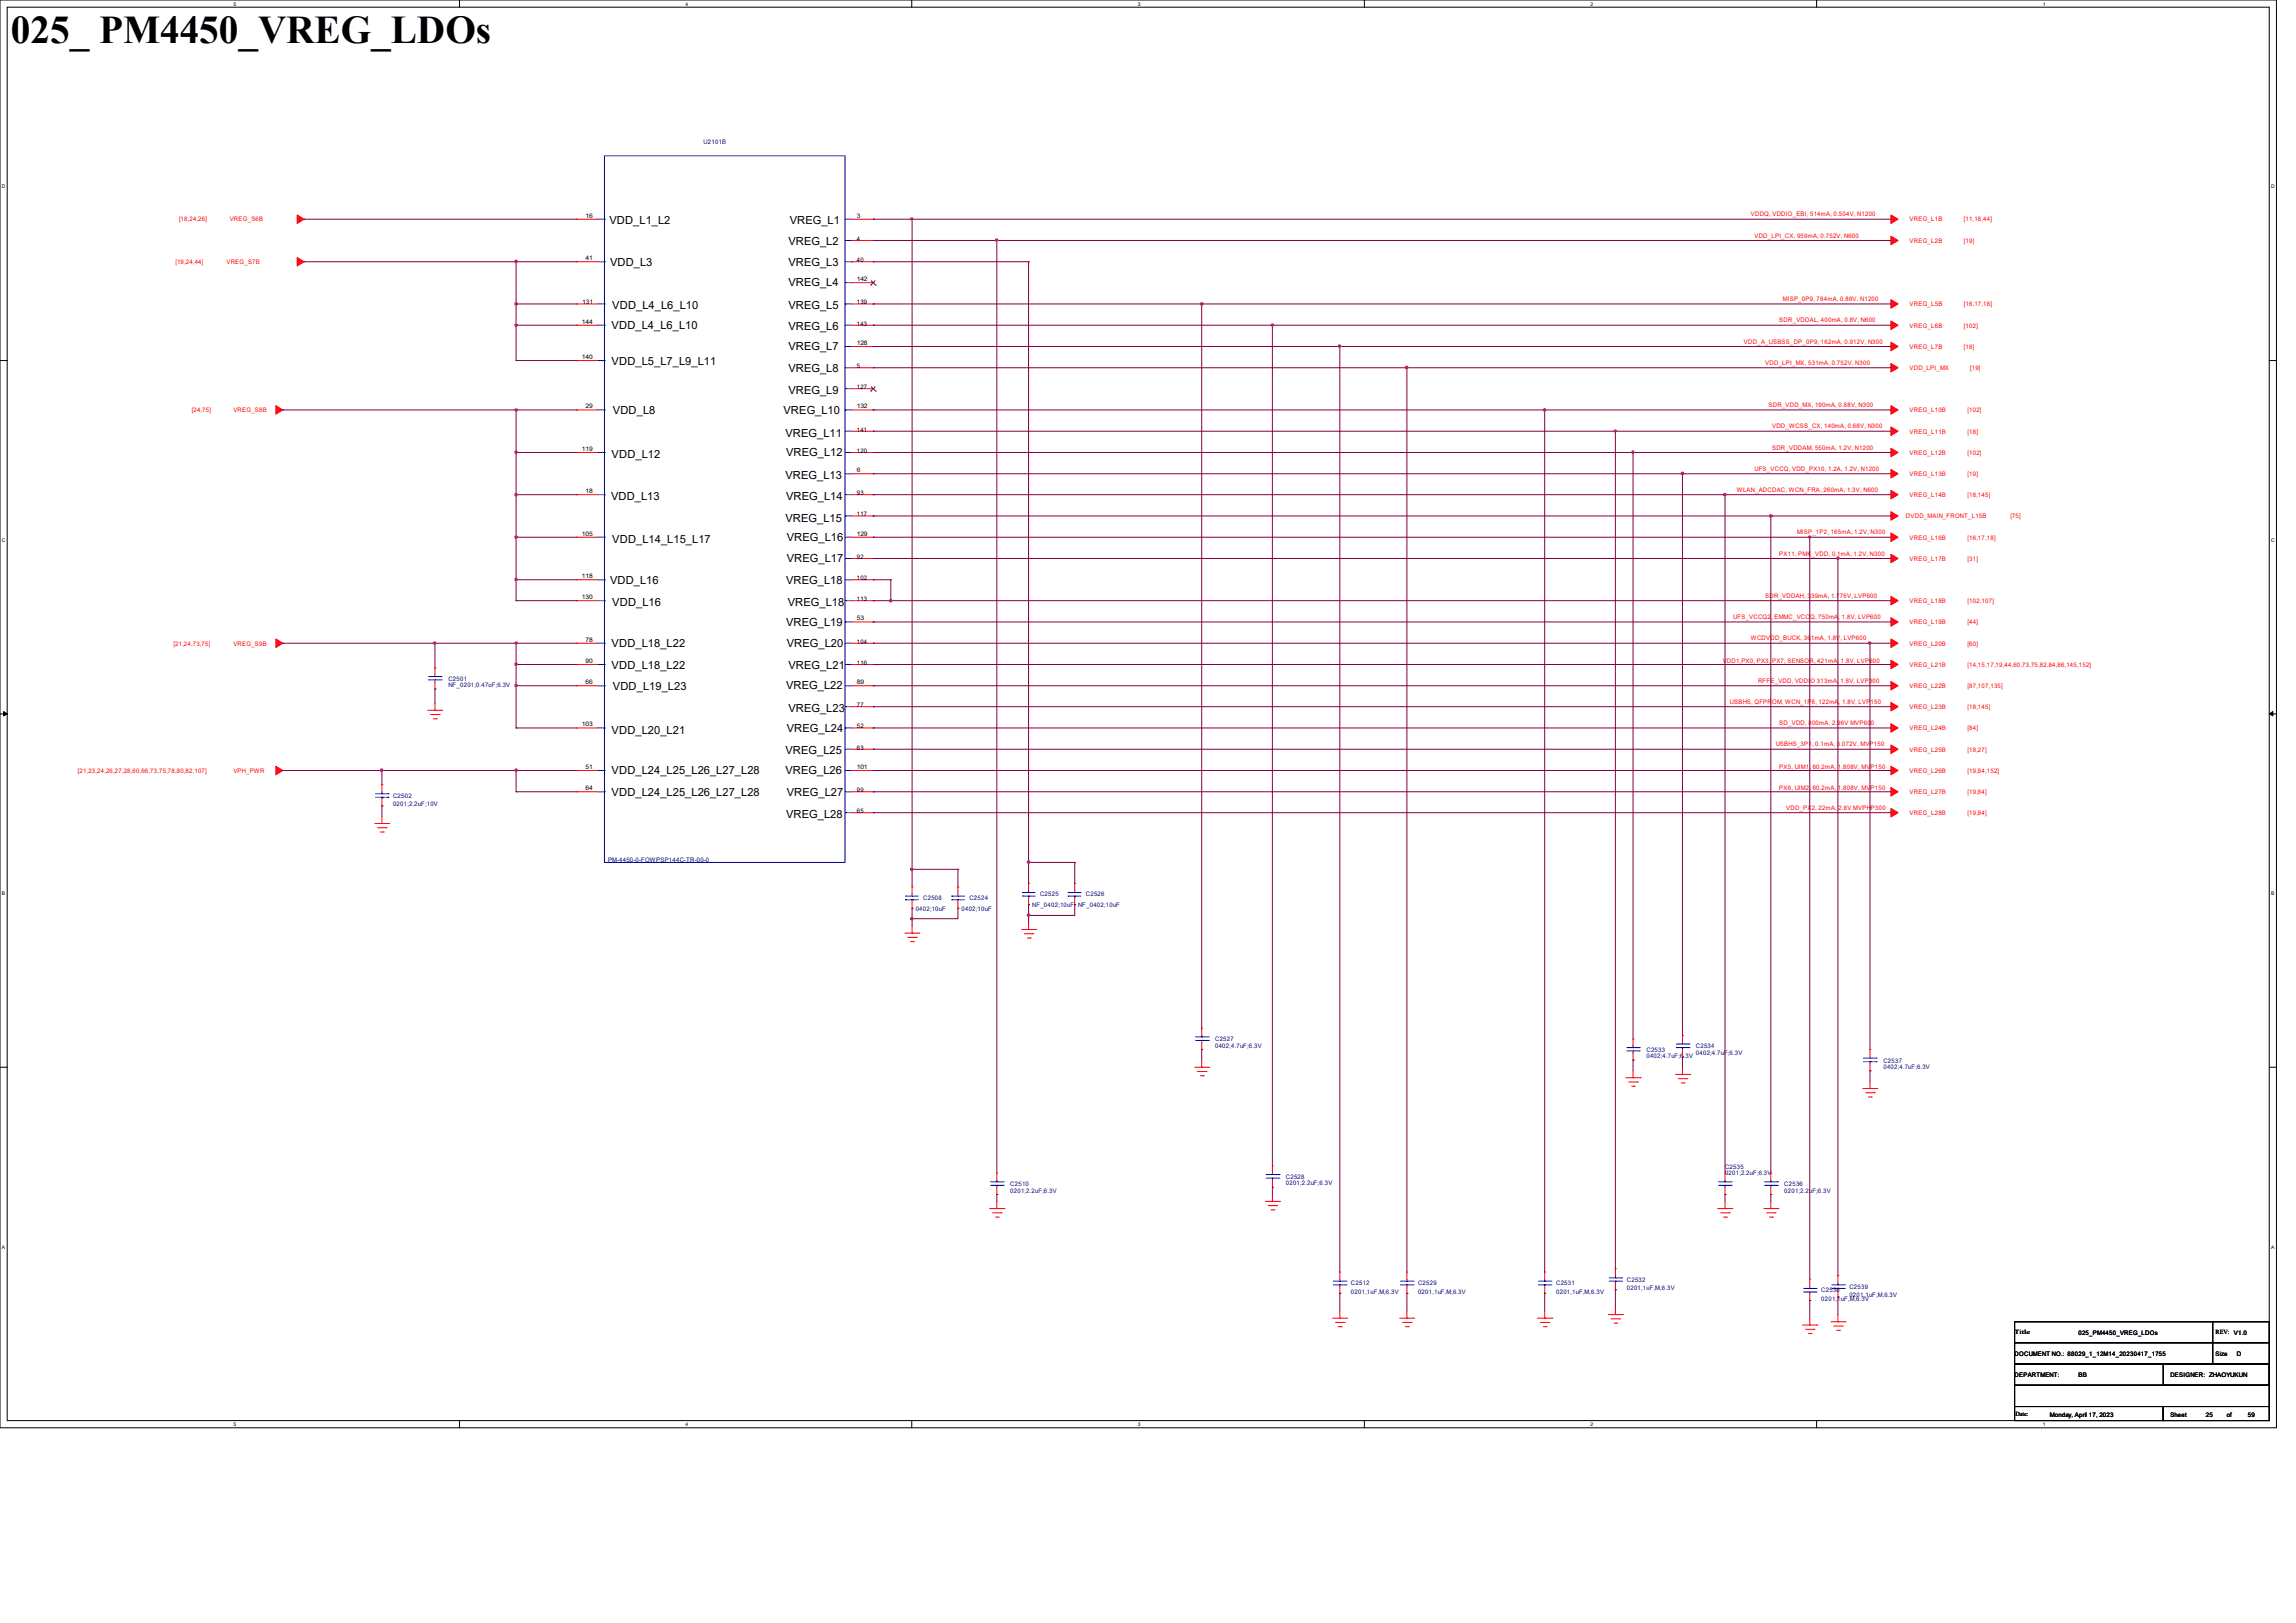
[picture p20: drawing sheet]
<svg xmlns="http://www.w3.org/2000/svg" width="297mm" height="210mm" viewBox="0 0 297 210" stroke-linecap="round" stroke-linejoin="round" font-family="sans-serif">
<defs><g id="words">
<text font-size="5.1" x="1.4" y="5.5">025_ PM4450_VREG_LDOs</text>
<g font-size="1.4">
<text x="78.8" y="29">VDD_L1_L2</text>
<text x="102.2" y="29">VREG_L1</text>
<text x="78.9" y="34.5">VDD_L3</text>
<text x="102" y="34.5">VREG_L3</text>
<text x="102" y="31.8">VREG_L2</text>
<text x="79.2" y="40">VDD_L4_L6_L10</text>
<text x="102" y="40">VREG_L5</text>
<text x="102" y="37">VREG_L4</text>
<text x="79.1" y="42.6">VDD_L4_L6_L10</text>
<text x="79.1" y="47.3">VDD_L5_L7_L9_L11</text>
<text x="102" y="42.7">VREG_L6</text>
<text x="102" y="45.3">VREG_L7</text>
<text x="79.3" y="53.6">VDD_L8</text>
<text x="101.3" y="53.6">VREG_L10</text>
<text x="102" y="48.2">VREG_L8</text>
<text x="102" y="50.9">VREG_L9</text>
<text x="79.1" y="59.3">VDD_L12</text>
<text x="101.6" y="56.5">VREG_L11</text>
<text x="101.7" y="59.1">VREG_L12</text>
<text x="79" y="64.7">VDD_L13</text>
<text x="101.6" y="62">VREG_L13</text>
<text x="101.7" y="64.6">VREG_L14</text>
<text x="79.2" y="70.2">VDD_L14_L15_L17</text>
<text x="101.6" y="67.5">VREG_L15</text>
<text x="101.8" y="70.1">VREG_L16</text>
<text x="78.9" y="75.6">VDD_L16</text>
<text x="101.7" y="75.6">VREG_L18</text>
<text x="101.8" y="72.8">VREG_L17</text>
<text x="79.1" y="83.8">VDD_L18_L22</text>
<text x="79.2" y="78.4">VDD_L16</text>
<text x="101.7" y="81">VREG_L19</text>
<text x="101.8" y="83.8">VREG_L20</text>
<text x="101.9" y="78.4">VREG_L18</text>
<text x="79.1" y="86.6">VDD_L18_L22</text>
<text x="79.3" y="89.2">VDD_L19_L23</text>
<text x="101.7" y="89.2">VREG_L22</text>
<text x="102" y="86.6">VREG_L21</text>
<text x="79.1" y="94.9">VDD_L20_L21</text>
<text x="101.8" y="94.7">VREG_L24</text>
<text x="102" y="92.1">VREG_L23</text>
<text x="79.1" y="100.2">VDD_L24_L25_L26_L27_L28</text>
<text x="101.6" y="97.6">VREG_L25</text>
<text x="101.6" y="100.2">VREG_L26</text>
<text x="79.1" y="103">VDD_L24_L25_L26_L27_L28</text>
<text x="101.7" y="105.8">VREG_L28</text>
<text x="101.8" y="103">VREG_L27</text>
</g>
<g font-size=".8" fill="#000080">
<text x="91" y="18.6">U2101B</text>
<text x="58" y="88.1">C2501</text>
<text x="58" y="88.9">NF_0201;0.47uF;6.3V</text>
<text x="50.8" y="103.2">C2502</text>
<text x="50.8" y="104.3">0201;2.2uF;10V</text>
<text x="78.7" y="111.5">PM-4450-0-FOWPSP144C-TR-00-0</text>
<text x="118.4" y="117.8">0402;10uF</text>
<text x="119.4" y="116.5">C2508</text>
<text x="124.4" y="117.8">0402;10uF</text>
<text x="125.4" y="116.5">C2524</text>
<text x="133.5" y="117.3">NF_0402;10uF NF_0402;10uF</text>
<text x="134.5" y="116">C2525</text>
<text x="140.5" y="116">C2526</text>
<text x="157.2" y="134.7">C2527</text>
<text x="157.2" y="135.6">0402;4.7uF;6.3V</text>
<text x="213" y="136.1">C2533</text>
<text x="213" y="136.9">0402;4.7uF;6.3V</text>
<text x="219.4" y="135.6">C2534</text>
<text x="219.4" y="136.5">0402;4.7uF;6.3V</text>
<text x="243.6" y="137.5">C2537</text>
<text x="243.6" y="138.3">0402;4.7uF;6.3V</text>
<text x="130.7" y="153.5">C2510</text>
<text x="130.7" y="154.3">0201;2.2uF;6.3V</text>
<text x="166.3" y="152.6">C2528</text>
<text x="166.3" y="153.4">0201;2.2uF;6.3V</text>
<text x="223.1" y="151.2">C2535</text>
<text x="223.1" y="152">0201;2.2uF;6.3V</text>
<text x="230.8" y="153.5">C2536</text>
<text x="230.8" y="154.3">0201;2.2uF;6.3V</text>
<text x="174.8" y="166.3">C2512</text>
<text x="174.8" y="167.4">0201,1uF,M,6.3V</text>
<text x="183.4" y="166.3">C2529</text>
<text x="183.4" y="167.4">0201,1uF,M,6.3V</text>
<text x="201.3" y="166.3">C2531</text>
<text x="201.3" y="167.4">0201,1uF,M,6.3V</text>
<text x="210.4" y="165.8">C2532</text>
<text x="210.4" y="166.9">0201,1uF,M,6.3V</text>
<text x="235.6" y="167.2">C2538</text>
<text x="239.2" y="166.8">C2539</text>
<text x="239.2" y="167.9">0201,1uF,M,6.3V</text>
<text x="235.6" y="168.3">0201,1uF,M,6.3V</text>
</g>
<g font-size=".8" fill="#f00">
<text x="23.2" y="28.7">[18,24,26]</text>
<text x="29.7" y="28.7">VREG_S6B</text>
<text x="226.5" y="28">VDDQ, VDDIO_EBI, 514mA, 0.504V, N1200</text>
<text x="247" y="28.7">VREG_L1B</text>
<text x="254" y="28.7">[11,18,44]</text>
<text x="22.7" y="34.2">[19,24,44]</text>
<text x="29.3" y="34.2">VREG_S7B</text>
<text x="226.9" y="30.7">VDD_LPI_CX, 959mA, 0.752V, N600</text>
<text x="247" y="31.4">VREG_L2B</text>
<text x="254" y="31.4">[19]</text>
<text x="230.2" y="41.7">SDR_VDDAL, 400mA, 0.8V, N600</text>
<text x="230.6" y="38.9">MISP_0P9, 784mA, 0.88V, N1200</text>
<text x="247" y="39.6">VREG_L5B</text>
<text x="254" y="39.6">[16,17,18]</text>
<text x="225.6" y="44.4">VDD_A_USBSS_DP_0P9, 162mA, 0.912V, N300</text>
<text x="228.3" y="47.2">VDD_LPI_MX, 531mA, 0.752V, N300</text>
<text x="247" y="42.4">VREG_L6B</text>
<text x="247" y="45.1">VREG_L7B</text>
<text x="247" y="47.9">VDD_LPI_MX</text>
<text x="254" y="42.4">[102]</text>
<text x="254" y="45.1">[18]</text>
<text x="254.8" y="47.9">[19]</text>
<text x="24.8" y="53.3">[24,75]</text>
<text x="30.2" y="53.3">VREG_S8B</text>
<text x="228.8" y="52.7">SDR_VDD_MX, 190mA, 0.88V, N300</text>
<text x="247" y="53.3">VREG_L10B</text>
<text x="254.5" y="53.3">[102]</text>
<text x="229.2" y="55.4">VDD_WCSS_CX, 140mA, 0.68V, N300</text>
<text x="229.2" y="58.2">SDR_VDDAM, 550mA, 1.2V, N1200</text>
<text x="247" y="56.1">VREG_L11B</text>
<text x="247" y="58.8">VREG_L12B</text>
<text x="254.5" y="56.1">[18]</text>
<text x="254.5" y="58.8">[102]</text>
<text x="224.7" y="63.6">WLAN_ADCDAC, WCN_FRA, 260mA, 1.3V, N600</text>
<text x="226.9" y="60.9">UFS_VCCQ, VDD_PX10, 1.2A, 1.2V, N1200</text>
<text x="247" y="61.6">VREG_L13B</text>
<text x="247" y="64.3">VREG_L14B</text>
<text x="254.5" y="61.6">[19]</text>
<text x="254.5" y="64.3">[18,145]</text>
<text x="230.2" y="71.9">PX11, PMK</text>
<text x="232.5" y="69.1">MISP_1P2, 165mA, 1.2V, N300</text>
<text x="234.4" y="71.9">_VDD, 0.1mA, 1.2V, N300</text>
<text x="246.5" y="67.1">DVDD_MAIN_FRONT_L15B</text>
<text x="247" y="69.8">VREG_L16B</text>
<text x="254.5" y="69.8">[16,17,18]</text>
<text x="260.1" y="67.1">[75]</text>
<text x="228.3" y="77.3">SDR_VDDAH, 3</text>
<text x="234.3" y="77.3">39mA, 1.7</text>
<text x="238" y="77.3">76V, LVP600</text>
<text x="247" y="72.6">VREG_L17B</text>
<text x="254.5" y="72.6">[31]</text>
<text x="22.4" y="83.5">[21,24,73,75]</text>
<text x="30.2" y="83.5">VREG_S9B</text>
<text x="224.2" y="80.1">UFS_VCCQ2</text>
<text x="226.5" y="82.8">WCDVDD_BUCK, 36</text>
<text x="229.1" y="80.1">, EMMC_VCC</text>
<text x="234.1" y="80.1">Q, 750mA</text>
<text x="234.3" y="82.8">1mA, 1.8V, LVP600</text>
<text x="237.8" y="80.1">, 1.8V, LVP600</text>
<text x="247" y="78.1">VREG_L18B</text>
<text x="247" y="80.8">VREG_L19B</text>
<text x="247" y="83.5">VREG_L20B</text>
<text x="254.5" y="78.1">[102,107]</text>
<text x="254.5" y="80.8">[44]</text>
<text x="254.5" y="83.5">[60]</text>
<text x="222.8" y="85.8">V</text>
<text x="223.4" y="85.8">DD1,PX0, PX3,</text>
<text x="227.4" y="88.3">RFFE_VDD, VDDI</text>
<text x="229.2" y="85.8">PX7, SENSOR, 421mA,</text>
<text x="234.2" y="88.3">O 313mA,</text>
<text x="238.1" y="88.3">1.8V, LVP300</text>
<text x="238.1" y="85.8">1.8V, LVP600</text>
<text x="247" y="86.3">VREG_L21B</text>
<text x="247" y="89">VREG_L22B</text>
<text x="254.5" y="86.3">[14,15,17,19,44,60,73,75,82,84,86,145,152]</text>
<text x="254.5" y="89">[87,107,135]</text>
<text x="223.8" y="91.1">USBHS, QFPR</text>
<text x="229.2" y="91.1">OM, WCN_1P</text>
<text x="230.2" y="93.8">SD_VDD, 800mA, 2.96V MVP60</text>
<text x="234.4" y="91.1">8, 122mA</text>
<text x="237.9" y="91.1">, 1.8V, LVP</text>
<text x="242" y="91.1">150</text>
<text x="242" y="93.8">0</text>
<text x="247" y="91.8">VREG_L23B</text>
<text x="247" y="94.5">VREG_L24B</text>
<text x="254.5" y="91.8">[18,145]</text>
<text x="254.5" y="94.5">[84]</text>
<text x="10.1" y="100">[21,23,24,26,27,28,60,66,73,75,78,80,82,107]</text>
<text x="30.2" y="100">VPH_PWR</text>
<text x="229.7" y="96.6">USBHS_3P1, 0.1mA, 3.072V, MVP150</text>
<text x="230.2" y="99.5">PX5, UIM1,</text>
<text x="234.5" y="99.5">60.2mA,</text>
<text x="237.7" y="99.5">1.808V, MV</text>
<text x="242" y="99.5">P150</text>
<text x="247" y="97.2">VREG_L25B</text>
<text x="247" y="100">VREG_L26B</text>
<text x="254.5" y="97.2">[18,27]</text>
<text x="254.5" y="100">[19,84,152]</text>
<text x="230.2" y="102.3">PX6, UIM2,</text>
<text x="231.1" y="104.8">VDD_PX</text>
<text x="234.4" y="104.8">2, 22mA,</text>
<text x="234.5" y="102.3">60.2mA,</text>
<text x="237.7" y="102.3">1.808V, MV</text>
<text x="237.8" y="104.8">2.8V MVPH</text>
<text x="242" y="102.3">P150</text>
<text x="242" y="104.8">P300</text>
<text x="247" y="102.7">VREG_L27B</text>
<text x="247" y="105.5">VREG_L28B</text>
<text x="254.5" y="102.7">[19,84]</text>
<text x="254.5" y="105.5">[19,84]</text>
</g>
<g font-size=".8">
<text x="75.7" y="28.2">16</text>
<text x="110.8" y="28.2">3</text>
<text x="75.7" y="33.7">41</text>
<text x="110.8" y="33.9">40</text>
<text x="110.8" y="31.2">4</text>
<text x="75.3" y="41.9">144</text>
<text x="75.4" y="39.4">131</text>
<text x="110.8" y="39.4">139</text>
<text x="110.8" y="36.4">142</text>
<text x="75.3" y="46.4">140</text>
<text x="110.8" y="42.1">143</text>
<text x="110.8" y="47.6">5</text>
<text x="110.8" y="44.6">128</text>
<text x="75.7" y="52.8">29</text>
<text x="110.8" y="50.3">127</text>
<text x="110.8" y="52.8">132</text>
<text x="75.3" y="58.3">119</text>
<text x="110.8" y="55.8">141</text>
<text x="110.8" y="58.6">120</text>
<text x="75.7" y="63.8">18</text>
<text x="110.8" y="64.1">93</text>
<text x="110.8" y="61.1">6</text>
<text x="75.3" y="69.3">105</text>
<text x="110.8" y="66.8">117</text>
<text x="110.8" y="69.3">129</text>
<text x="75.3" y="77.5">130</text>
<text x="75.3" y="74.8">118</text>
<text x="110.8" y="72.3">92</text>
<text x="110.8" y="75">102</text>
<text x="110.8" y="77.8">113</text>
<text x="75.7" y="83">78</text>
<text x="110.8" y="83.3">104</text>
<text x="110.8" y="80.3">53</text>
<text x="75.7" y="85.8">90</text>
<text x="75.7" y="88.5">66</text>
<text x="110.8" y="86">116</text>
<text x="110.8" y="88.5">89</text>
<text x="75.3" y="94">103</text>
<text x="110.8" y="91.5">77</text>
<text x="110.8" y="94.2">52</text>
<text x="75.7" y="99.5">51</text>
<text x="110.8" y="97">63</text>
<text x="110.8" y="99.5">101</text>
<text x="75.7" y="102.2">64</text>
<text x="110.8" y="102.4">99</text>
<text x="110.8" y="105.2">65</text>
<text x="260.6" y="172.6">Title</text>
<text x="268.9" y="172.7">025_PM4450_VREG_LDOs</text>
<text x="286.6" y="172.6">REV:</text>
<text x="289" y="172.7">V1.0</text>
<text x="260.6" y="175.4">DOCUMENT NO.: 88029_1_12M14_20230417_1755</text>
<text x="260.6" y="178.2">DEPARTMENT:</text>
<text x="268.9" y="178.2">BB</text>
<text x="280.8" y="178.2">DESIGNER: ZHAOYUKUN</text>
<text x="286.6" y="175.4">Size</text>
<text x="289.3" y="175.4">D</text>
<text x="260.7" y="183.2">Date:</text>
<text x="265.2" y="183.3">Monday, April 17, 2023</text>
<text x="280.8" y="183.3">Sheet</text>
<text x="285.3" y="183.3">25</text>
<text x="288" y="183.3">of</text>
<text x="290.8" y="183.3">59</text>
</g>
<g font-size=".6">
<text x="30.2" y=".7">5</text>
<text x="88.7" y=".7">4</text>
<text x="147.2" y=".7">3</text>
<text x="205.7" y=".7">2</text>
<text x="264.2" y=".7">1</text>
<text x=".3" y="24.4">D</text>
<text x="293.8" y="24.4">D</text>
<text x=".3" y="70.1">C</text>
<text x="293.8" y="70.1">C</text>
<text x=".3" y="115.8">B</text>
<text x="293.8" y="115.8">B</text>
<text x=".3" y="161.5">A</text>
<text x="293.8" y="161.5">A</text>
<text x="30.2" y="184.5">5</text>
<text x="88.7" y="184.5">4</text>
<text x="147.2" y="184.5">3</text>
<text x="205.7" y="184.5">2</text>
<text x="264.2" y="184.5">1</text>
</g>
</g></defs>
<g fill="none" stroke="#000" stroke-width=".13">
<path d="M0 0h294.5v184.7h-294.5zM.9 .9h292.6v182.9h-292.6zM59.4 0v.9M117.9 0v.9M176.5 0v.9M235 0v.9M0 46.7h.9M293.5 46.7h1M0 92.4h.9M.5 92.1l.4 .3-.4 .2zM293.5 92.4l.5-.3v.5zM293.5 92.4h1"/>
<path d="M0 138.1h.9M293.5 138.1h1M59.4 183.8v.9M117.9 183.8v.9M176.5 183.8v.9M235 183.8v.9"/>
</g>
<path d="M.5 92.1l.4 .3-.4 .2zM293.5 92.4l.5-.3v.5z" fill="#000"/>
<g fill="none" stroke="#f00" stroke-width=".13">
<path d="M55.3 91.9h1.8M55.7 92.5h1.1M56 93h.4M56.3 91.9h.1M56.3 91v.9M56.4 93h.1M56.8 92.5h.1M57.1 91.9h.1M48.5 106.6h1.8M48.9 107.1h1.1M49.2 107.7h.4M49.4 106.6h.1"/>
<path d="M49.4 105.6v1M49.6 107.7h.1M50 107.1h.1M50.3 106.6h.1M118 119.8v.9M133.1 119.3v1M117.1 120.7h1.8M117.4 121.3h1.1M117.8 121.8h.4M118 120.7h.1M118.2 121.8h.1M118.5 121.3h.1"/>
<path d="M118.9 120.7h.1M132.2 120.3h1.8M132.5 120.8h1.1M132.9 121.4h.4M133.1 120.3h.1M133.3 121.4h.1M133.6 120.8h.1M134 120.3h.1M154.6 138.1h1.8M154.9 138.6h1.1M155.3 139.2h.4M155.4 138.1h.1"/>
<path d="M155.4 137.2v.9M155.7 139.2h.1M156 138.6h.1M156.4 138.1h.1M210.3 139.4h1.9M210.7 140h1.1M211.2 139.4h.1M211.2 138.6v.8M211.8 140h.1M212.2 139.4h.1M216.7 139h1.9M217.1 139.6h1.1"/>
<path d="M217.6 139h.1M217.6 138.1v.9M218.2 139.6h.1M218.6 139h.1M241.9 139.9v.9M128 156.4h1.9M128.4 156.9h1.1M128.8 157.5h.3M128.9 156.4h.1M128.9 155.4v1M129.1 157.5h.1M129.5 156.9h.1"/>
<path d="M129.9 156.4h.1M163.7 155.4h1.8M164 156h1.1M164.4 156.5h.4M164.6 155.4h.1M164.6 154.6v.8M164.8 156.5h.1M165.1 156h.1M165.5 155.4h.1M211.1 140.5h.3M211.4 140.5h.1M217.5 140.1h.3"/>
<path d="M217.8 140.1h.1M222.2 156.4h1.8M222.6 156.9h1.1M222.9 157.5h.4M223.1 156.4h.1M223.1 155.4v1M223.3 157.5h.1M223.7 156.9h.1M224 156.4h.1M228.2 156.4h1.8M228.5 156.9h1.1M228.9 157.5h.4"/>
<path d="M229.1 156.4h.1M229.1 155.4v1M229.3 157.5h.1M229.6 156.9h.1M230 156.4h.1M241 140.8h1.8M241.3 141.4h1.1M241.7 141.9h.4M241.9 140.8h.1M242.1 141.9h.1M242.4 141.4h.1M242.8 140.8h.1"/>
<path d="M172.4 170.6h1.8M172.8 171.1h1.1M173.1 171.7h.4M173.3 170.6h.1M173.3 169.6v1M173.5 171.7h.1M173.9 171.1h.1M174.2 170.6h.1M181.1 170.6h1.8M181.4 171.1h1.1M181.8 171.7h.4M182 170.6h.1"/>
<path d="M182 169.6v1M182.2 171.7h.1M182.5 171.1h.1M182.9 170.6h.1M198.9 170.6h1.8M199.3 171.1h1.1M199.6 171.7h.4M199.8 170.6h.1M199.8 169.6v1M200 171.7h.1M200.4 171.1h.1M200.7 170.6h.1"/>
<path d="M208 170.1h1.9M208.4 170.6h1.1M208.8 171.2h.3M209 170.1h.1M209 169.2v.9M209.1 171.2h.1M209.5 170.6h.1M209.9 170.1h.1M233.2 171.4h1.8M233.6 172h1.1M233.9 172.6h.4M234.1 171.4h.1"/>
<path d="M234.1 170.6v.8M234.3 172.6h.1M234.7 172h.1M235 171.4h.1M236.9 171h1.8M237.2 171.6h1.1M237.6 172.1h.4M237.7 171h.1M237.7 170.1v.9M238 172.1h.1M238.3 171.6h.1M238.7 171h.1"/>
</g>
<path d="M38.4 27.8l.9 .6-.9 .5z" fill-rule="evenodd" fill="#f00"/>
<path d="M38.4 27.8l.9 .6-.9 .5z" fill="none" stroke="#f00" stroke-width=".13"/>
<path d="M38.4 33.3l.9 .6-.9 .5z" fill-rule="evenodd" fill="#f00"/>
<path d="M38.4 33.3l.9 .6-.9 .5z" fill="none" stroke="#f00" stroke-width=".13"/>
<path d="M35.7 52.5l.9 .5-.9 .6z" fill-rule="evenodd" fill="#f00"/>
<path d="M35.7 52.5l.9 .5-.9 .6z" fill="none" stroke="#f00" stroke-width=".13"/>
<path d="M35.7 82.7l.9 .5-.9 .6z" fill-rule="evenodd" fill="#f00"/>
<path d="M35.7 82.7l.9 .5-.9 .6z" fill="none" stroke="#f00" stroke-width=".13"/>
<path d="M35.7 99.1l.9 .6-.9 .5z" fill-rule="evenodd" fill="#f00"/>
<path d="M35.7 99.1l.9 .6-.9 .5z" fill="none" stroke="#f00" stroke-width=".13"/>
<path d="M244.6 27.8l.9 .6-.9 .5z" fill-rule="evenodd" fill="#f00"/>
<path d="M244.6 27.8l.9 .6-.9 .5z" fill="none" stroke="#f00" stroke-width=".13"/>
<path d="M244.6 30.6l.9 .5-.9 .6z" fill-rule="evenodd" fill="#f00"/>
<path d="M244.6 30.6l.9 .5-.9 .6z" fill="none" stroke="#f00" stroke-width=".13"/>
<path d="M244.6 38.8l.9 .5-.9 .6z" fill-rule="evenodd" fill="#f00"/>
<path d="M244.6 38.8l.9 .5-.9 .6z" fill="none" stroke="#f00" stroke-width=".13"/>
<path d="M244.6 41.5l.9 .6-.9 .5z" fill-rule="evenodd" fill="#f00"/>
<path d="M244.6 41.5l.9 .6-.9 .5z" fill="none" stroke="#f00" stroke-width=".13"/>
<path d="M244.6 44.3l.9 .5-.9 .6z" fill-rule="evenodd" fill="#f00"/>
<path d="M244.6 44.3l.9 .5-.9 .6z" fill="none" stroke="#f00" stroke-width=".13"/>
<path d="M244.6 47l.9 .6-.9 .5z" fill-rule="evenodd" fill="#f00"/>
<path d="M244.6 47l.9 .6-.9 .5z" fill="none" stroke="#f00" stroke-width=".13"/>
<path d="M244.6 52.5l.9 .5-.9 .6z" fill-rule="evenodd" fill="#f00"/>
<path d="M244.6 52.5l.9 .5-.9 .6z" fill="none" stroke="#f00" stroke-width=".13"/>
<path d="M244.6 55.2l.9 .6-.9 .5z" fill-rule="evenodd" fill="#f00"/>
<path d="M244.6 55.2l.9 .6-.9 .5z" fill="none" stroke="#f00" stroke-width=".13"/>
<path d="M244.6 58l.9 .5-.9 .6z" fill-rule="evenodd" fill="#f00"/>
<path d="M244.6 58l.9 .5-.9 .6z" fill="none" stroke="#f00" stroke-width=".13"/>
<path d="M244.6 60.7l.9 .6-.9 .5z" fill-rule="evenodd" fill="#f00"/>
<path d="M244.6 60.7l.9 .6-.9 .5z" fill="none" stroke="#f00" stroke-width=".13"/>
<path d="M244.6 63.5l.9 .5-.9 .6z" fill-rule="evenodd" fill="#f00"/>
<path d="M244.6 63.5l.9 .5-.9 .6z" fill="none" stroke="#f00" stroke-width=".13"/>
<path d="M244.6 69l.9 .5-.9 .6z" fill-rule="evenodd" fill="#f00"/>
<path d="M244.6 69l.9 .5-.9 .6z" fill="none" stroke="#f00" stroke-width=".13"/>
<path d="M244.6 71.7l.9 .6-.9 .5z" fill-rule="evenodd" fill="#f00"/>
<path d="M244.6 71.7l.9 .6-.9 .5z" fill="none" stroke="#f00" stroke-width=".13"/>
<path d="M244.6 77.2l.9 .5-.9 .6z" fill-rule="evenodd" fill="#f00"/>
<path d="M244.6 77.2l.9 .5-.9 .6z" fill="none" stroke="#f00" stroke-width=".13"/>
<path d="M244.6 79.9l.9 .6-.9 .5z" fill-rule="evenodd" fill="#f00"/>
<path d="M244.6 79.9l.9 .6-.9 .5z" fill="none" stroke="#f00" stroke-width=".13"/>
<path d="M244.6 82.7l.9 .5-.9 .6z" fill-rule="evenodd" fill="#f00"/>
<path d="M244.6 82.7l.9 .5-.9 .6z" fill="none" stroke="#f00" stroke-width=".13"/>
<path d="M244.6 85.4l.9 .6-.9 .5z" fill-rule="evenodd" fill="#f00"/>
<path d="M244.6 85.4l.9 .6-.9 .5z" fill="none" stroke="#f00" stroke-width=".13"/>
<path d="M244.6 88.2l.9 .5-.9 .6z" fill-rule="evenodd" fill="#f00"/>
<path d="M244.6 88.2l.9 .5-.9 .6z" fill="none" stroke="#f00" stroke-width=".13"/>
<path d="M244.6 90.9l.9 .5-.9 .6z" fill-rule="evenodd" fill="#f00"/>
<path d="M244.6 90.9l.9 .5-.9 .6z" fill="none" stroke="#f00" stroke-width=".13"/>
<path d="M244.6 93.6l.9 .6-.9 .5z" fill-rule="evenodd" fill="#f00"/>
<path d="M244.6 93.6l.9 .6-.9 .5z" fill="none" stroke="#f00" stroke-width=".13"/>
<path d="M244.6 96.4l.9 .5-.9 .6z" fill-rule="evenodd" fill="#f00"/>
<path d="M244.6 96.4l.9 .5-.9 .6z" fill="none" stroke="#f00" stroke-width=".13"/>
<path d="M244.6 99.1l.9 .6-.9 .5z" fill-rule="evenodd" fill="#f00"/>
<path d="M244.6 99.1l.9 .6-.9 .5z" fill="none" stroke="#f00" stroke-width=".13"/>
<path d="M244.6 101.9l.9 .5-.9 .6z" fill-rule="evenodd" fill="#f00"/>
<path d="M244.6 101.9l.9 .5-.9 .6z" fill="none" stroke="#f00" stroke-width=".13"/>
<path d="M244.6 104.6l.9 .6-.9 .5z" fill-rule="evenodd" fill="#f00"/>
<path d="M244.6 104.6l.9 .6-.9 .5z" fill="none" stroke="#f00" stroke-width=".13"/>
<path d="M244.6 66.2l.9 .6-.9 .5z" fill-rule="evenodd" fill="#f00"/>
<g fill="none" stroke="#f00" stroke-width=".13">
<path d="M74.5 33.9h.1M74.5 28.4h.1M74.5 39.3h.1M74.5 33.9h2.8M74.5 28.4h2.8M74.5 39.3h2.8M110.2 33.9h2.7M110.2 28.4h2.7M110.2 39.3h2.7M110.2 31.1h2.7M110.2 36.6h2.7M112.9 33.9h.1"/>
<path d="M112.9 28.4h.1M112.9 31.1h.1M112.9 39.3h.1M112.9 36.6h.1M74.5 42.1h.1M74.5 53h.1M74.5 46.7h.1M74.5 58.5h.1M74.5 42.1h2.8M74.5 53h2.8M74.5 46.7h2.8M74.5 58.5h2.8"/>
<path d="M110.2 42.1h2.7M110.2 53h2.7M110.2 58.5h2.7M110.2 47.6h2.7M110.2 44.8h2.7M110.2 50.3h2.7M110.2 55.8h2.7M112.9 42.1h.1M112.9 47.6h.1M112.9 44.8h.1M112.9 50.3h.1M112.9 55.8h.1"/>
<path d="M112.9 53h.1M112.9 58.5h.1M74.5 69.5h.1M74.5 77.7h.1M74.5 64h.1M74.5 75h.1M74.5 69.5h2.8M74.5 77.7h2.8M74.5 64h2.8M74.5 75h2.8M110.2 69.5h2.7M110.2 77.7h2.7"/>
<path d="M110.2 64h2.7M110.2 75h2.7M110.2 61.3h2.7M110.2 66.8h2.7M110.2 72.3h2.7M112.9 64h.1M112.9 61.3h.1M112.9 66.8h.1M112.9 72.3h.1M112.9 69.5h.1M112.9 75h.1M112.9 77.7h.1"/>
<path d="M244.6 66.2l.9 .6-.9 .5zM56.3 86.4h.1M56.3 89.2h.1M56.3 86.4v.9M56.3 88.3v.9M74.5 94.2h.1M74.5 86h.1M74.5 99.7h.1M74.5 83.2h.1M74.5 88.7h.1M74.5 94.2h2.8M74.5 86h2.8"/>
<path d="M74.5 99.7h2.8M74.5 83.2h2.8M74.5 88.7h2.8M110.2 94.2h2.7M110.2 86h2.7M110.2 99.7h2.7M110.2 83.2h2.7M110.2 88.7h2.7M110.2 80.5h2.7M110.2 91.4h2.7M110.2 96.9h2.7M112.9 83.2h.1"/>
<path d="M112.9 80.5h.1M112.9 86h.1M112.9 91.4h.1M112.9 88.7h.1M112.9 94.2h.1M112.9 96.9h.1M112.9 99.7h.1M49.4 104.3h.1M49.4 101.5h.1M49.4 101.5v.9M49.4 103.3v1M74.5 102.4h.1"/>
<path d="M74.5 102.4h2.8M110.2 102.4h2.7M110.2 105.2h2.7M112.9 102.4h.1M112.9 105.2h.1M118 117.5h.1M118 114.8h.1M118 114.8v.9M118 116.6v.9M123.9 117.5h.1M123.9 114.8h.1M123.9 114.8v.9"/>
<path d="M123.9 116.6v.9M133.1 117.1h.1M133.1 114.3h.1M133.1 114.3v.9M133.1 116.2v.9M139 117.1h.1M139 114.3h.1M139 114.3v.9M139 116.2v.9M155.4 133.1h.1M155.4 135.8h.1M155.4 133.1v.9"/>
<path d="M155.4 134.9v.9M211.2 134.5h.1M211.2 137.2h.1M211.2 134.5v.8M211.2 136.3v.9M217.6 134h.1M217.6 136.7h.1M217.6 134v.9M217.6 135.8v.9M241.9 135.8h.1M241.9 138.6h.1M241.9 135.8v.9"/>
<path d="M241.9 137.6v1M128.9 151.8h.1M128.9 154.6h.1M128.9 151.8v.9M128.9 153.6v1M164.6 150.9h.1M164.6 153.6h.1M164.6 150.9v.9M164.6 152.7v.9M223.1 151.8h.1M223.1 154.6h.1M223.1 151.8v.9"/>
<path d="M223.1 153.6v1M229.1 151.8h.1M229.1 154.6h.1M229.1 151.8v.9M229.1 153.6v1M173.3 167.3h.1M173.3 164.6h.1M173.3 164.6v.9M173.3 166.5v.8M182 167.3h.1M182 164.6h.1M182 164.6v.9"/>
<path d="M182 166.5v.8M199.8 167.3h.1M199.8 164.6h.1M199.8 164.6v.9M199.8 166.5v.8M209 166.9h.1M209 164.2h.1M209 164.2v.9M209 166v.9M234.1 168.3h.1M234.1 165.5h.1M234.1 165.5v1"/>
<path d="M234.1 167.3v1M237.7 167.8h.1M237.7 165.1h.1M237.7 165.1v.9M237.7 166.9v.9"/>
</g>
<path d="M260.6 171h25.6v2.7h-25.6zM260.6 173.7h25.6v2.8h-25.6zM260.6 179.2h32.9v2.8h-32.9zM260.6 176.5h32.9v2.7h-32.9zM279.8 176.5h13.7v2.7h-13.7zM286.2 171h7.3v2.7h-7.3zM286.2 173.7h7.3v2.8h-7.3zM260.6 182h19.2v1.8h-19.2zM279.8 182h13.7v1.8h-13.7z" fill="none" stroke="#000" stroke-width=".13"/>
<g fill="none" stroke="#00f" stroke-width=".13">
<path d="M77.3 28.4h.9M77.3 33.9h.9M77.3 39.3h.9M78.2 20.2h31.1v91.4h-31.1zM78.2 28.4h.1M78.2 33.9h.1M78.2 39.3h.1M109.3 39.3h.1M109.3 36.6h.1M109.3 28.4h.1M109.3 31.1h.1M109.3 28.4h.9"/>
<path d="M109.3 33.9h.9M109.3 39.3h.9M109.3 36.6h.9M109.3 31.1h.9M110.2 33.9h.1M77.3 42.1h.9M77.3 46.7h.9M77.3 53h.9M77.3 58.5h.9M78.2 42.1h.1M78.2 46.7h.1M78.2 53h.1"/>
<path d="M78.2 58.5h.1M109.3 42.1h.1M109.3 44.8h.1M109.3 47.6h.1M109.3 50.3h.1M109.3 53h.1M109.3 55.8h.1M109.3 58.5h.1M109.3 42.1h.9M109.3 53h.9M109.3 58.5h.9M109.3 44.8h.9"/>
<path d="M109.3 47.6h.9M109.3 50.3h.9M109.3 55.8h.9M77.3 64h.9M77.3 69.5h.9M77.3 77.7h.9M77.3 75h.9M78.2 64h.1M78.2 69.5h.1M78.2 77.7h.1M78.2 75h.1M109.3 61.3h.1"/>
<path d="M109.3 64h.1M109.3 66.8h.1M109.3 69.5h.1M109.3 72.3h.1M109.3 75h.1M109.3 77.7h.1M109.3 64h.9M109.3 69.5h.9M109.3 77.7h.9M109.3 75h.9M109.3 61.3h.9M109.3 66.8h.9"/>
<path d="M109.3 72.3h.9M55.4 88h1.7M55.4 87.5h1.7M56.3 87.5h.1M56.3 88h.1M56.3 87.3v.2M56.3 88v.3M57.1 88h.1M57.1 87.5h.1M77.3 83.2h.9M77.3 86h.9M77.3 94.2h.9"/>
<path d="M77.3 99.7h.9M77.3 88.7h.9M78.2 83.2h.1M78.2 86h.1M78.2 94.2h.1M78.2 99.7h.1M78.2 88.7h.1M109.3 80.5h.1M109.3 83.2h.1M109.3 86h.1M109.3 88.7h.1M109.3 91.4h.1"/>
<path d="M109.3 94.2h.1M109.3 96.9h.1M109.3 99.7h.1M109.3 83.2h.9M109.3 86h.9M109.3 94.2h.9M109.3 99.7h.9M109.3 88.7h.9M109.3 80.5h.9M109.3 91.4h.9M109.3 96.9h.9M48.6 102.7h1.6"/>
<path d="M48.6 103.2h1.6M49.4 103.2h.1M49.4 102.7h.1M49.4 102.4v.3M49.4 103.2v.1M50.2 102.7h.1M50.2 103.2h.1M77.3 102.4h.9M78.2 102.4h.1M109.3 102.4h.1M109.3 105.2h.1M109.3 102.4h.9"/>
<path d="M109.3 105.2h.9M117.1 116h.1M117.1 116.4h.1M117.1 116h1.7M117.1 116.4h1.7M118 116.4h.1M118 116h.1M118 115.7v.3M118 116.4v.2M123.1 116h.1M123.1 116.4h.1M123.1 116h1.7"/>
<path d="M123.1 116.4h1.7M123.9 116.4h.1M123.9 116h.1M123.9 115.7v.3M123.9 116.4v.2M132.2 115.5h.1M132.2 116h.1M132.2 115.5h1.7M132.2 116h1.7M133.1 116h.1M133.1 115.5h.1M133.1 115.2v.3"/>
<path d="M133.1 116v.2M138.2 115.5h.1M138.2 116h.1M138.2 115.5h1.6M138.2 116h1.6M139 116h.1M139 115.5h.1M139 115.2v.3M139 116v.2M154.6 134.6h1.7M154.6 134.2h1.7M155.4 134.2h.1"/>
<path d="M155.4 134.6h.1M155.4 134v.2M155.4 134.6v.3M156.3 134.6h.1M156.3 134.2h.1M210.4 136h1.6M210.4 135.6h1.6M211.2 135.6h.1M211.2 136h.1M211.2 135.3v.3M211.2 136v.3M212 136h.1"/>
<path d="M212 135.6h.1M216.8 135.6h1.7M216.8 135.1h1.7M217.6 135.1h.1M217.6 135.6h.1M217.6 134.9v.2M217.6 135.6v.2M218.5 135.6h.1M218.5 135.1h.1M241 137.4h1.7M241 136.9h1.7M241.9 136.9h.1"/>
<path d="M241.9 137.4h.1M241.9 136.7v.2M241.9 137.4v.2M242.7 137.4h.1M242.7 136.9h.1M128.1 153.4h1.7M128.1 152.9h1.7M128.9 152.9h.1M128.9 153.4h.1M128.9 152.7v.2M128.9 153.4v.2M129.8 153.4h.1"/>
<path d="M129.8 152.9h.1M163.8 152.4h1.6M163.8 152h1.6M164.6 152h.1M164.6 152.4h.1M164.6 151.8v.2M164.6 152.4v.3M165.4 152.4h.1M165.4 152h.1M222.3 153.4h1.6M222.3 152.9h1.6M223.1 152.9h.1"/>
<path d="M223.1 153.4h.1M223.1 152.7v.2M223.1 153.4v.2M223.9 153.4h.1M223.9 152.9h.1M228.3 153.4h1.6M228.3 152.9h1.6M229.1 152.9h.1M229.1 153.4h.1M229.1 152.7v.2M229.1 153.4v.2M229.9 153.4h.1"/>
<path d="M229.9 152.9h.1M172.5 165.8h1.6M172.5 166.2h1.6M173.3 166.2h.1M173.3 165.8h.1M173.3 165.5v.3M173.3 166.2v.3M174.1 165.8h.1M174.1 166.2h.1M181.1 165.8h1.7M181.1 166.2h1.7M182 166.2h.1"/>
<path d="M182 165.8h.1M182 165.5v.3M182 166.2v.3M182.8 165.8h.1M182.8 166.2h.1M199 165.8h1.6M199 166.2h1.6M199.8 166.2h.1M199.8 165.8h.1M199.8 165.5v.3M199.8 166.2v.3M200.6 165.8h.1"/>
<path d="M200.6 166.2h.1M208.2 165.8h1.6M208.2 165.4h1.6M209 165.8h.1M209 165.4h.1M209 165.1v.3M209 165.8v.2M209.8 165.4h.1M209.8 165.8h.1M233.3 166.7h1.6M233.3 167.2h1.6M234.1 167.2h.1"/>
<path d="M234.1 166.7h.1M234.1 166.5v.2M234.1 167.2v.1M234.9 166.7h.1M234.9 167.2h.1M236.9 166.2h1.7M236.9 166.7h1.7M237.7 166.7h.1M237.7 166.2h.1M237.7 166v.2M237.7 166.7v.2M238.6 166.2h.1"/>
<path d="M238.6 166.7h.1"/>
</g>
<path d="M112.6 36.9h.1M112.7 36.3l.5 .6M113.2 36.3l-.6 .6M113.2 36.9h.1M112.6 50.6h.1M112.7 50l.5 .6M113.2 50l-.6 .6M113.2 50.6h.1" fill="none" stroke="#804000" stroke-width=".13"/>
<path d="M39.3 28.4h.1M39.3 33.9h.1M39.3 28.4h35.2M39.3 33.9h27.5M66.8 39.3h.1M66.8 39.3v2.8M66.8 39.3h7.7" fill="none" stroke="#800040" stroke-width=".13"/>
<circle cx="66.8" cy="39.3" r=".17" fill="#f0f"/>
<circle cx="66.8" cy="39.3" r=".17" fill="none" stroke="#f0f" stroke-width=".13"/>
<path d="M66.8 42.1h.1M66.8 42.1h7.7" fill="none" stroke="#800040" stroke-width=".13"/>
<path d="M66.6 42h.3v.2h-.3z" fill-rule="evenodd" fill="#f0f"/>
<path d="M66.6 42h.3v.2h-.3z" fill="none" stroke="#f0f" stroke-width=".13"/>
<path d="M66.8 33.9h.1M66.8 33.9h7.7M36.6 53h.1M36.6 53h30.2" fill="none" stroke="#800040" stroke-width=".13"/>
<circle cx="66.8" cy="33.8" r=".17" fill="#f0f"/>
<circle cx="66.8" cy="33.8" r=".17" fill="none" stroke="#f0f" stroke-width=".13"/>
<path d="M66.8 33.9h.1M66.8 33.9v5.4M66.8 46.7h.1M66.8 42.1h.1M66.8 53h.1M66.8 42.1v4.6M66.8 53v5.5M66.8 46.7h7.7M66.8 69.5h.1M66.8 69.5h7.7" fill="none" stroke="#800040" stroke-width=".13"/>
<path d="M66.6 69.4h.3v.2h-.3z" fill-rule="evenodd" fill="#f0f"/>
<path d="M66.6 69.4h.3v.2h-.3z" fill="none" stroke="#f0f" stroke-width=".13"/>
<path d="M66.8 53h.1M66.8 53h7.7" fill="none" stroke="#800040" stroke-width=".13"/>
<circle cx="66.8" cy="53" r=".17" fill="#f0f"/>
<circle cx="66.8" cy="53" r=".17" fill="none" stroke="#f0f" stroke-width=".13"/>
<path d="M66.8 64h.1M66.8 64h7.7" fill="none" stroke="#800040" stroke-width=".13"/>
<circle cx="66.8" cy="64" r=".17" fill="#f0f"/>
<circle cx="66.8" cy="64" r=".17" fill="none" stroke="#f0f" stroke-width=".13"/>
<path d="M66.8 58.5h.1M66.8 58.5h7.7M66.8 64h.1M66.8 64v5.5" fill="none" stroke="#800040" stroke-width=".13"/>
<circle cx="66.8" cy="58.5" r=".17" fill="#f0f"/>
<circle cx="66.8" cy="58.5" r=".17" fill="none" stroke="#f0f" stroke-width=".13"/>
<path d="M66.8 58.5h.1M66.8 58.5v5.5M66.8 69.5h.1M66.8 77.7h.1M66.8 75h.1M66.8 69.5v5.5M66.8 77.7h7.7M66.8 75h7.7" fill="none" stroke="#800040" stroke-width=".13"/>
<circle cx="66.8" cy="75" r=".17" fill="#f0f"/>
<circle cx="66.8" cy="75" r=".17" fill="none" stroke="#f0f" stroke-width=".13"/>
<path d="M66.8 75h.1M66.8 75v2.7M36.6 83.2h.1M36.6 83.2h19.7" fill="none" stroke="#800040" stroke-width=".13"/>
<path d="M56.1 83.1h.2v.2h-.2z" fill-rule="evenodd" fill="#f0f"/>
<path d="M56.1 83.1h.2v.2h-.2z" fill="none" stroke="#f0f" stroke-width=".13"/>
<path d="M66.8 83.2h.1M66.8 83.2v2.8M66.8 83.2h7.7" fill="none" stroke="#800040" stroke-width=".13"/>
<path d="M66.6 83.1h.3v.2h-.3z" fill-rule="evenodd" fill="#f0f"/>
<path d="M66.6 83.1h.3v.2h-.3z" fill="none" stroke="#f0f" stroke-width=".13"/>
<path d="M66.8 88.7h.1M66.8 88.7v5.5" fill="none" stroke="#800040" stroke-width=".13"/>
<circle cx="66.8" cy="88.7" r=".17" fill="#f0f"/>
<circle cx="66.8" cy="88.7" r=".17" fill="none" stroke="#f0f" stroke-width=".13"/>
<path d="M66.8 88.7h.1M66.8 94.2h.1M66.8 86h.1M66.8 88.7h7.7M66.8 94.2h7.7M66.8 86h7.7" fill="none" stroke="#800040" stroke-width=".13"/>
<circle cx="66.8" cy="85.9" r=".17" fill="#f0f"/>
<circle cx="66.8" cy="85.9" r=".17" fill="none" stroke="#f0f" stroke-width=".13"/>
<path d="M36.6 99.7h.1M36.6 99.7h12.8M66.8 86h.1M66.8 86v2.7" fill="none" stroke="#800040" stroke-width=".13"/>
<circle cx="49.4" cy="99.7" r=".17" fill="#f0f"/>
<circle cx="49.4" cy="99.7" r=".17" fill="none" stroke="#f0f" stroke-width=".13"/>
<path d="M66.8 99.7h.1M66.8 99.7h7.7" fill="none" stroke="#800040" stroke-width=".13"/>
<circle cx="66.8" cy="99.7" r=".17" fill="#f0f"/>
<circle cx="66.8" cy="99.7" r=".17" fill="none" stroke="#f0f" stroke-width=".13"/>
<g fill="none" stroke="#800040" stroke-width=".13">
<path d="M112.9 28.4h.1M112.9 31.1h.1M112.9 33.9h.1M112.9 39.3h.1M112.9 28.4h5.1M112.9 31.1h16M112.9 33.9h20.2M112.9 39.3h42.5M112.9 42.1h.1M112.9 44.8h.1M112.9 42.1h51.7M112.9 44.8h60.4"/>
<path d="M49.4 99.7h.1M49.4 99.7v1.8M49.4 99.7h17.4M56.3 89.2h.1M56.3 83.2h.1M56.3 83.2v3.2M56.3 89.2v1.8M56.3 83.2h10.5M66.8 99.7h.1M66.8 99.7v2.7M49.4 104.3h.1M49.4 104.3v1.3"/>
<path d="M66.8 102.4h.1M66.8 102.4h7.7"/>
</g>
<circle cx="173.3" cy="44.8" r=".17" fill="#f0f"/>
<circle cx="173.3" cy="44.8" r=".17" fill="none" stroke="#f0f" stroke-width=".13"/>
<g fill="none" stroke="#800040" stroke-width=".13">
<path d="M112.9 47.6h.1M112.9 53h.1M112.9 55.8h.1M112.9 58.5h.1M112.9 47.6h69.1M112.9 53h86.9M112.9 55.8h96.1M112.9 58.5h98.3M112.9 61.3h.1M112.9 64h.1M112.9 69.5h.1M112.9 72.3h.1"/>
<path d="M112.9 77.7h.1M112.9 61.3h104.7M112.9 64h110.2M112.9 69.5h121.2M112.9 72.3h124.8M112.9 77.7h2.3M112.9 80.5h.1M112.9 83.2h.1M112.9 86h.1M112.9 88.7h.1M112.9 91.4h.1M112.9 94.2h.1"/>
<path d="M112.9 96.9h.1M112.9 99.7h.1M112.9 80.5h131.7M112.9 83.2h129M112.9 86h131.7M112.9 88.7h131.7M112.9 91.4h131.7M112.9 94.2h131.7M112.9 96.9h131.7M112.9 99.7h131.7M112.9 102.4h.1M112.9 105.2h.1"/>
<path d="M112.9 102.4h131.7M112.9 105.2h131.7M118 117.5h.1M118 118.9h.1M118 117.5v1.4M118 118.9h5.9"/>
</g>
<circle cx="117.9" cy="118.9" r=".17" fill="#f0f"/>
<circle cx="117.9" cy="118.9" r=".17" fill="none" stroke="#f0f" stroke-width=".13"/>
<path d="M118 28.4h.1M118 28.4v86.4M118 118.9h.1M118 112.5h.1M118 118.9v.9M118 112.5h5.9M123.9 117.5h.1M123.9 112.5h.1M123.9 112.5v2.3M123.9 117.5v1.4" fill="none" stroke="#800040" stroke-width=".13"/>
<circle cx="117.9" cy="112.5" r=".17" fill="#f0f"/>
<circle cx="117.9" cy="112.5" r=".17" fill="none" stroke="#f0f" stroke-width=".13"/>
<path d="M117.8 28.2h.3v.2h-.3z" fill-rule="evenodd" fill="#f0f"/>
<path d="M117.8 28.2h.3v.2h-.3z" fill="none" stroke="#f0f" stroke-width=".13"/>
<path d="M118 28.4h.1M118 28.4h126.6M128.9 31.1h.1M128.9 31.1v120.7" fill="none" stroke="#800040" stroke-width=".13"/>
<circle cx="128.9" cy="31.1" r=".16" fill="#f0f"/>
<circle cx="128.9" cy="31.1" r=".16" fill="none" stroke="#f0f" stroke-width=".13"/>
<path d="M128.9 31.1h.1M128.9 31.1h115.7M112.9 75h.1M112.9 75h2.3M115.2 75h.1M115.2 77.7h.1M115.2 75v2.7M115.2 77.7h129.4" fill="none" stroke="#800040" stroke-width=".13"/>
<circle cx="115.2" cy="77.7" r=".16" fill="#f0f"/>
<circle cx="115.2" cy="77.7" r=".16" fill="none" stroke="#f0f" stroke-width=".13"/>
<path d="M133.1 117.1h.1M133.1 118.4h.1M133.1 117.1v1.3M139 117.1h.1M139 117.1v1.3h-5.9M128.9 154.6h.1M128.9 154.6v.8" fill="none" stroke="#800040" stroke-width=".13"/>
<circle cx="133.1" cy="118.4" r=".17" fill="#f0f"/>
<circle cx="133.1" cy="118.4" r=".17" fill="none" stroke="#f0f" stroke-width=".13"/>
<path d="M133.1 33.9h.1M133.1 33.9v80.4M133.1 118.4h.1M133.1 111.6h.1M133.1 118.4v.9M133.1 111.6h5.9M139 111.6h.1M139 111.6v2.7" fill="none" stroke="#800040" stroke-width=".13"/>
<circle cx="133.1" cy="111.5" r=".17" fill="#f0f"/>
<circle cx="133.1" cy="111.5" r=".17" fill="none" stroke="#f0f" stroke-width=".13"/>
<path d="M155.4 39.3h.1M155.4 39.3v93.8M182 47.6h62.6M244.6 47.6h.1" fill="none" stroke="#800040" stroke-width=".13"/>
<circle cx="155.4" cy="39.3" r=".17" fill="#f0f"/>
<circle cx="155.4" cy="39.3" r=".17" fill="none" stroke="#f0f" stroke-width=".13"/>
<path d="M155.4 39.3h.1M155.4 39.3h89.2M164.6 42.1h.1M164.6 42.1v108.8M155.4 135.8h.1M155.4 135.8v1.4" fill="none" stroke="#800040" stroke-width=".13"/>
<path d="M164.5 42h.2v.2h-.2z" fill-rule="evenodd" fill="#f0f"/>
<path d="M164.5 42h.2v.2h-.2z" fill="none" stroke="#f0f" stroke-width=".13"/>
<path d="M164.6 42.1h.1M164.6 42.1h80M173.3 44.8h.1M173.3 44.8v119.8M173.3 44.8h71.3M182 47.6h.1M182 47.6v117M164.6 153.6h.1M164.6 153.6v1M173.3 167.3h.1M173.3 167.3v2.3" fill="none" stroke="#800040" stroke-width=".13"/>
<circle cx="181.9" cy="47.5" r=".17" fill="#f0f"/>
<circle cx="181.9" cy="47.5" r=".17" fill="none" stroke="#f0f" stroke-width=".13"/>
<path d="M199.8 53h.1M199.8 53v111.6M182 167.3h.1M182 167.3v2.3" fill="none" stroke="#800040" stroke-width=".13"/>
<circle cx="199.8" cy="53" r=".16" fill="#f0f"/>
<circle cx="199.8" cy="53" r=".16" fill="none" stroke="#f0f" stroke-width=".13"/>
<path d="M199.8 53h.1M199.8 53h44.8M209 55.8h.1M209 55.8v108.4M199.8 167.3h.1M199.8 167.3v2.3" fill="none" stroke="#800040" stroke-width=".13"/>
<circle cx="208.9" cy="55.8" r=".15" fill="#f0f"/>
<circle cx="208.9" cy="55.8" r=".15" fill="none" stroke="#f0f" stroke-width=".13"/>
<path d="M209 55.8h.1M209 55.8h35.6M211.2 58.5h.1M211.2 58.5v76M209 166.9h.1M209 166.9v2.3" fill="none" stroke="#800040" stroke-width=".13"/>
<circle cx="211.2" cy="58.5" r=".16" fill="#f0f"/>
<circle cx="211.2" cy="58.5" r=".16" fill="none" stroke="#f0f" stroke-width=".13"/>
<path d="M211.2 58.5h.1M211.2 58.5h33.4M217.6 61.3h.1M217.6 61.3v72.7M211.2 137.2h.1M211.2 137.2v1.4" fill="none" stroke="#800040" stroke-width=".13"/>
<circle cx="217.6" cy="61.3" r=".17" fill="#f0f"/>
<circle cx="217.6" cy="61.3" r=".17" fill="none" stroke="#f0f" stroke-width=".13"/>
<path d="M112.9 66.8h.1M112.9 66.8h116.2M217.6 61.3h.1M217.6 61.3h27M217.6 136.7h.1M217.6 136.7v1.4" fill="none" stroke="#800040" stroke-width=".13"/>
<circle cx="229.1" cy="66.8" r=".17" fill="#f0f"/>
<circle cx="229.1" cy="66.8" r=".17" fill="none" stroke="#f0f" stroke-width=".13"/>
<path d="M223.1 64h.1M223.1 64v87.8M229.1 66.8h.1M229.1 66.8v85" fill="none" stroke="#800040" stroke-width=".13"/>
<circle cx="223.1" cy="64" r=".17" fill="#f0f"/>
<circle cx="223.1" cy="64" r=".17" fill="none" stroke="#f0f" stroke-width=".13"/>
<path d="M223.1 64h.1M223.1 64h21.5M241.9 83.2h.1M241.9 83.2v52.6M223.1 154.6h.1M223.1 154.6v.8M229.1 154.6h.1M229.1 154.6v.8" fill="none" stroke="#800040" stroke-width=".13"/>
<path d="M241.7 83.1h.3v.2h-.3z" fill-rule="evenodd" fill="#f0f"/>
<path d="M241.7 83.1h.3v.2h-.3z" fill="none" stroke="#f0f" stroke-width=".13"/>
<path d="M234.1 69.5h.1M234.1 69.5v96M241.9 83.2h.1M241.9 83.2h2.7M241.9 138.6h.1M241.9 138.6v1.3M234.1 168.3h.1M234.1 168.3v2.3M237.7 167.8h.1M237.7 167.8v2.3" fill="none" stroke="#800040" stroke-width=".13"/>
<circle cx="234.1" cy="69.5" r=".15" fill="#f0f"/>
<circle cx="234.1" cy="69.5" r=".15" fill="none" stroke="#f0f" stroke-width=".13"/>
<path d="M234.1 69.5h.1M234.1 69.5h10.5M237.7 72.3h.1M237.7 72.3v92.8" fill="none" stroke="#800040" stroke-width=".13"/>
<circle cx="237.7" cy="72.2" r=".17" fill="#f0f"/>
<circle cx="237.7" cy="72.2" r=".17" fill="none" stroke="#f0f" stroke-width=".13"/>
<path d="M229.1 66.8h15.5M237.7 72.3h.1M237.7 72.3h6.9M244.6 66.8h.1" fill="none" stroke="#800040" stroke-width=".13"/>
<circle cx="66.8" cy="39.3" r=".17" fill="#f0f"/>
<circle cx="66.8" cy="39.3" r=".17" fill="none" stroke="#f0f" stroke-width=".13"/>
<path d="M66.6 42h.3v.2h-.3z" fill-rule="evenodd" fill="#f0f"/>
<path d="M66.6 42h.3v.2h-.3z" fill="none" stroke="#f0f" stroke-width=".13"/>
<circle cx="66.8" cy="33.8" r=".17" fill="#f0f"/>
<circle cx="66.8" cy="33.8" r=".17" fill="none" stroke="#f0f" stroke-width=".13"/>
<path d="M66.6 69.4h.3v.2h-.3z" fill-rule="evenodd" fill="#f0f"/>
<path d="M66.6 69.4h.3v.2h-.3z" fill="none" stroke="#f0f" stroke-width=".13"/>
<circle cx="66.8" cy="53" r=".17" fill="#f0f"/>
<circle cx="66.8" cy="53" r=".17" fill="none" stroke="#f0f" stroke-width=".13"/>
<circle cx="66.8" cy="64" r=".17" fill="#f0f"/>
<circle cx="66.8" cy="64" r=".17" fill="none" stroke="#f0f" stroke-width=".13"/>
<circle cx="66.8" cy="58.5" r=".17" fill="#f0f"/>
<circle cx="66.8" cy="58.5" r=".17" fill="none" stroke="#f0f" stroke-width=".13"/>
<circle cx="66.8" cy="75" r=".17" fill="#f0f"/>
<circle cx="66.8" cy="75" r=".17" fill="none" stroke="#f0f" stroke-width=".13"/>
<path d="M56.1 83.1h.2v.2h-.2z" fill-rule="evenodd" fill="#f0f"/>
<path d="M56.1 83.1h.2v.2h-.2z" fill="none" stroke="#f0f" stroke-width=".13"/>
<path d="M66.6 83.1h.3v.2h-.3z" fill-rule="evenodd" fill="#f0f"/>
<path d="M66.6 83.1h.3v.2h-.3z" fill="none" stroke="#f0f" stroke-width=".13"/>
<circle cx="66.8" cy="88.7" r=".17" fill="#f0f"/>
<circle cx="66.8" cy="88.7" r=".17" fill="none" stroke="#f0f" stroke-width=".13"/>
<circle cx="66.8" cy="85.9" r=".17" fill="#f0f"/>
<circle cx="66.8" cy="85.9" r=".17" fill="none" stroke="#f0f" stroke-width=".13"/>
<circle cx="49.4" cy="99.7" r=".17" fill="#f0f"/>
<circle cx="49.4" cy="99.7" r=".17" fill="none" stroke="#f0f" stroke-width=".13"/>
<circle cx="66.8" cy="99.7" r=".17" fill="#f0f"/>
<circle cx="66.8" cy="99.7" r=".17" fill="none" stroke="#f0f" stroke-width=".13"/>
<circle cx="173.3" cy="44.8" r=".17" fill="#f0f"/>
<circle cx="173.3" cy="44.8" r=".17" fill="none" stroke="#f0f" stroke-width=".13"/>
<circle cx="117.9" cy="118.9" r=".17" fill="#f0f"/>
<circle cx="117.9" cy="118.9" r=".17" fill="none" stroke="#f0f" stroke-width=".13"/>
<circle cx="117.9" cy="112.5" r=".17" fill="#f0f"/>
<circle cx="117.9" cy="112.5" r=".17" fill="none" stroke="#f0f" stroke-width=".13"/>
<path d="M117.8 28.2h.3v.2h-.3z" fill-rule="evenodd" fill="#f0f"/>
<path d="M117.8 28.2h.3v.2h-.3z" fill="none" stroke="#f0f" stroke-width=".13"/>
<circle cx="128.9" cy="31.1" r=".16" fill="#f0f"/>
<circle cx="128.9" cy="31.1" r=".16" fill="none" stroke="#f0f" stroke-width=".13"/>
<circle cx="115.2" cy="77.7" r=".16" fill="#f0f"/>
<circle cx="115.2" cy="77.7" r=".16" fill="none" stroke="#f0f" stroke-width=".13"/>
<circle cx="133.1" cy="118.4" r=".17" fill="#f0f"/>
<circle cx="133.1" cy="118.4" r=".17" fill="none" stroke="#f0f" stroke-width=".13"/>
<circle cx="133.1" cy="111.5" r=".17" fill="#f0f"/>
<circle cx="133.1" cy="111.5" r=".17" fill="none" stroke="#f0f" stroke-width=".13"/>
<circle cx="155.4" cy="39.3" r=".17" fill="#f0f"/>
<circle cx="155.4" cy="39.3" r=".17" fill="none" stroke="#f0f" stroke-width=".13"/>
<path d="M164.5 42h.2v.2h-.2z" fill-rule="evenodd" fill="#f0f"/>
<path d="M164.5 42h.2v.2h-.2z" fill="none" stroke="#f0f" stroke-width=".13"/>
<circle cx="181.9" cy="47.5" r=".17" fill="#f0f"/>
<circle cx="181.9" cy="47.5" r=".17" fill="none" stroke="#f0f" stroke-width=".13"/>
<circle cx="199.8" cy="53" r=".16" fill="#f0f"/>
<circle cx="199.8" cy="53" r=".16" fill="none" stroke="#f0f" stroke-width=".13"/>
<circle cx="208.9" cy="55.8" r=".15" fill="#f0f"/>
<circle cx="208.9" cy="55.8" r=".15" fill="none" stroke="#f0f" stroke-width=".13"/>
<circle cx="211.2" cy="58.5" r=".16" fill="#f0f"/>
<circle cx="211.2" cy="58.5" r=".16" fill="none" stroke="#f0f" stroke-width=".13"/>
<circle cx="217.6" cy="61.3" r=".17" fill="#f0f"/>
<circle cx="217.6" cy="61.3" r=".17" fill="none" stroke="#f0f" stroke-width=".13"/>
<circle cx="229.1" cy="66.8" r=".17" fill="#f0f"/>
<circle cx="229.1" cy="66.8" r=".17" fill="none" stroke="#f0f" stroke-width=".13"/>
<circle cx="223.1" cy="64" r=".17" fill="#f0f"/>
<circle cx="223.1" cy="64" r=".17" fill="none" stroke="#f0f" stroke-width=".13"/>
<path d="M241.7 83.1h.3v.2h-.3z" fill-rule="evenodd" fill="#f0f"/>
<path d="M241.7 83.1h.3v.2h-.3z" fill="none" stroke="#f0f" stroke-width=".13"/>
<circle cx="234.1" cy="69.5" r=".15" fill="#f0f"/>
<circle cx="234.1" cy="69.5" r=".15" fill="none" stroke="#f0f" stroke-width=".13"/>
<circle cx="237.7" cy="72.2" r=".17" fill="#f0f"/>
<circle cx="237.7" cy="72.2" r=".17" fill="none" stroke="#f0f" stroke-width=".13"/>
<use href="#words"/>
</svg>
